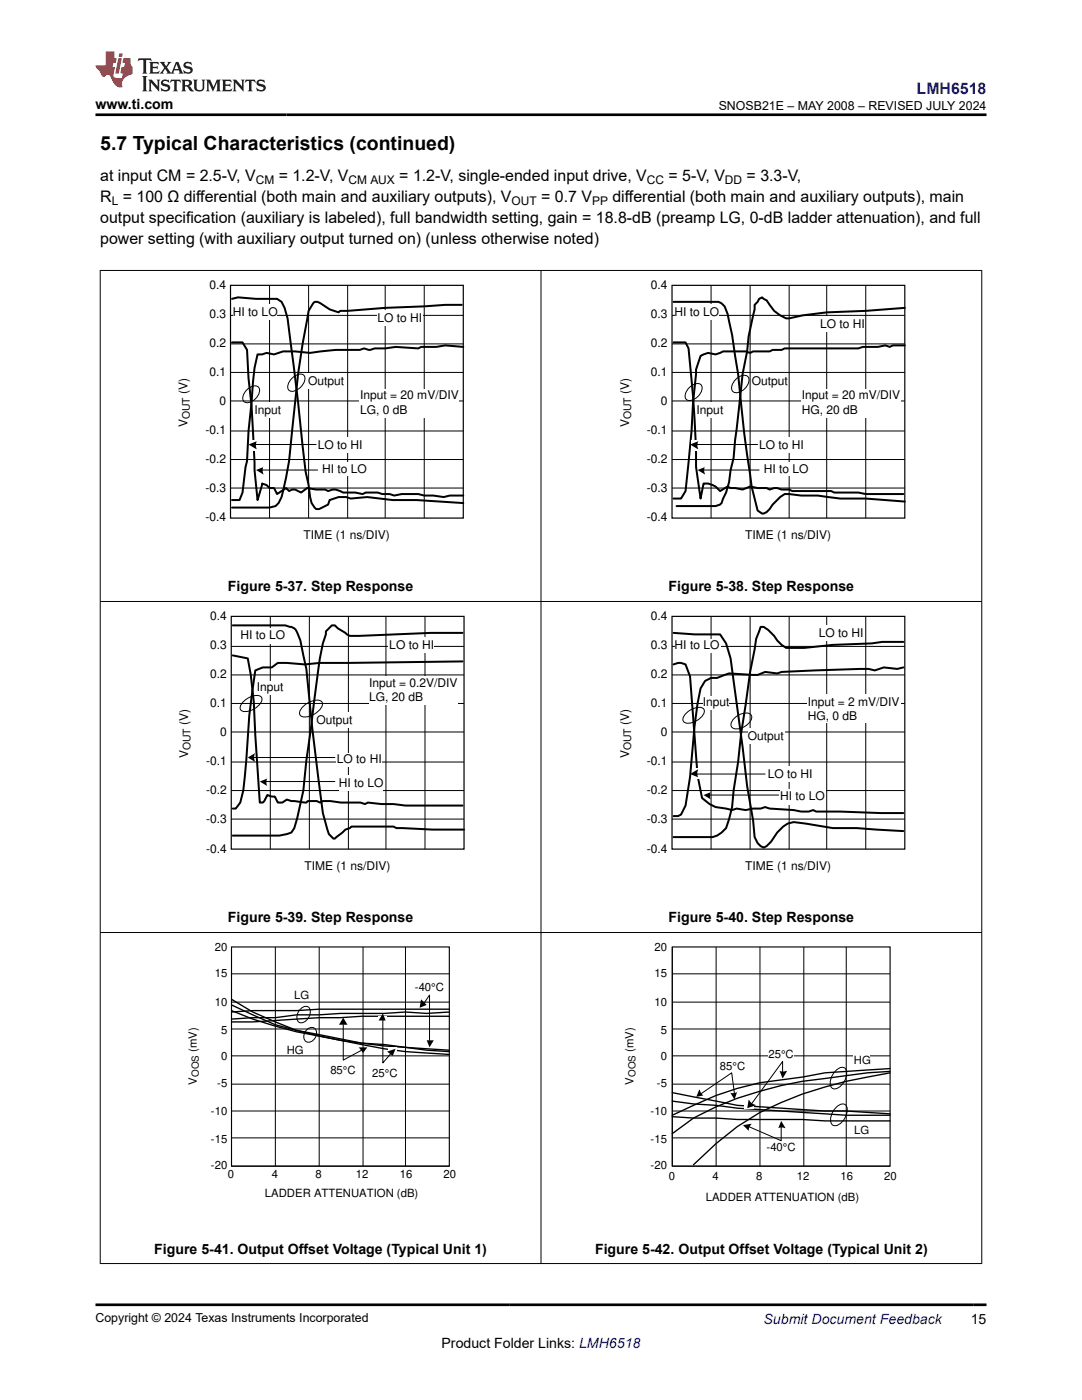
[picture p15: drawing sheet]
<svg xmlns="http://www.w3.org/2000/svg" width="216mm" height="279mm" viewBox="0 0 216 279" stroke-linecap="round" stroke-linejoin="round" font-family="sans-serif">
<defs><g id="words">
<text font-size="3.9" x="20" y="29.9">5.7 Typical Characteristics (continued)</text>
<text font-size="3.2" fill="#00f" x="182.9" y="18.7">LMH6518</text>
<g font-size="3.2">
<text x="20" y="36.1">at input CM = 2.5-V, V</text>
<text x="20" y="40.3">R = 100 Ω differential (both main and auxiliary outputs), V</text>
<text x="55.6" y="36.1">= 1.2-V, V</text>
<text x="79.7" y="36.1">= 1.2-V, single-ended input drive, V</text>
<text x="108" y="40.3">= 0.7 V</text>
<text x="122.2" y="40.3">differential (both main and auxiliary outputs), main</text>
<text x="133.4" y="36.1">= 5-V, V</text>
<text x="149" y="36.1">= 3.3-V,</text>
<text x="20" y="44.5">output specification (auxiliary is labeled), full bandwidth setting, gain = 18.8-dB (preamp LG, 0-dB ladder attenuation), and full</text>
<text x="20" y="48.8">power setting (with auxiliary output turned on) (unless otherwise noted)</text>
</g>
<g font-size="2.8">
<text x="19" y="21.8">www.ti.com</text>
<text x="45.5" y="118">Figure 5-37. Step Response</text>
<text x="133.4" y="118">Figure 5-38. Step Response</text>
<text x="45.5" y="184.1">Figure 5-39. Step Response</text>
<text x="133.4" y="184.1">Figure 5-40. Step Response</text>
<text x="30.8" y="250.2">Figure 5-41. Output Offset Voltage (Typical Unit 1)</text>
<text x="118.7" y="250.2">Figure 5-42. Output Offset Voltage (Typical Unit 2)</text>
<text x="88.1" y="269">Product Folder Links: LMH6518</text>
<text x="193.7" y="264.2">15</text>
</g>
<text font-size="2.8" fill="#00f" x="152.4" y="264.2">Submit Document Feedback</text>
<g font-size="2.5">
<text x="143.4" y="21.9">SNOSB21E – MAY 2008 – REVISED JULY 2024</text>
<text x="19" y="263.9">Copyright © 2024 Texas Instruments Incorporated</text>
</g>
<g font-size="2.4">
<text x="22.3" y="40.9">L</text>
<text x="51" y="36.7">CM</text>
<text x="69.5" y="36.7">CM AUX</text>
<text x="102.1" y="40.9">OUT</text>
<text x="118.1" y="40.9">PP</text>
<text x="129.1" y="36.7">CC</text>
<text x="144.7" y="36.7">DD</text>
<text x="41.8" y="57.7">0.4</text>
<text x="129.9" y="57.7">0.4</text>
<text x="41.8" y="63.5">0.3</text>
<text x="46.5" y="63.1">HI to LO</text>
<text x="75.3" y="64.2">LO to HI</text>
<text x="129.9" y="63.5">0.3</text>
<text x="134.6" y="63.1">HI to LO</text>
<text x="163.6" y="65.5">LO to HI</text>
<text x="41.8" y="69.3">0.2</text>
<text x="129.9" y="69.3">0.2</text>
<text x="41.8" y="75.1">0.1</text>
<text x="61.5" y="76.9">Output</text>
<text x="129.9" y="75.1">0.1</text>
<text x="150" y="76.9">Output</text>
<text x="37.4" y="78.6" transform="rotate(-90 37.4 78.6)">(V)</text>
<text x="43.8" y="80.9">0</text>
<text x="50.8" y="82.5">Input</text>
<text x="71.9" y="79.7">Input = 20 mV/DIV</text>
<text x="71.9" y="82.6">LG, 0 dB</text>
<text x="125.5" y="78.6" transform="rotate(-90 125.5 78.6)">(V)</text>
<text x="131.9" y="80.9">0</text>
<text x="139" y="82.5">Input</text>
<text x="160" y="79.7">Input = 20 mV/DIV</text>
<text x="160" y="82.6">HG, 20 dB</text>
<text x="37.4" y="85.3" transform="rotate(-90 37.4 85.3)">V</text>
<text x="41" y="86.7">-0.1</text>
<text x="63.4" y="89.5">LO to HI</text>
<text x="125.5" y="85.3" transform="rotate(-90 125.5 85.3)">V</text>
<text x="129.1" y="86.7">-0.1</text>
<text x="151.5" y="89.5">LO to HI</text>
<text x="41" y="92.5">-0.2</text>
<text x="64.3" y="94.3">HI to LO</text>
<text x="129.1" y="92.5">-0.2</text>
<text x="152.4" y="94.3">HI to LO</text>
<text x="41" y="98.3">-0.3</text>
<text x="129.1" y="98.3">-0.3</text>
<text x="41" y="104.1">-0.4</text>
<text x="60.6" y="107.6">TIME (1 ns/DIV)</text>
<text x="129.1" y="104.1">-0.4</text>
<text x="148.7" y="107.6">TIME (1 ns/DIV)</text>
<text x="41.9" y="123.8">0.4</text>
<text x="129.9" y="123.8">0.4</text>
<text x="41.9" y="129.6">0.3</text>
<text x="48" y="127.5">HI to LO</text>
<text x="77.7" y="129.5">LO to HI</text>
<text x="129.9" y="129.6">0.3</text>
<text x="134.6" y="129.6">HI to LO</text>
<text x="163.4" y="127.1">LO to HI</text>
<text x="41.9" y="135.4">0.2</text>
<text x="51.2" y="137.9">Input</text>
<text x="73.6" y="137.1">Input = 0.2V/DIV</text>
<text x="129.9" y="135.4">0.2</text>
<text x="41.9" y="141.2">0.1</text>
<text x="73.6" y="140">LG, 20 dB</text>
<text x="129.9" y="141.2">0.1</text>
<text x="140.2" y="140.9">Input</text>
<text x="161.2" y="140.8">Input = 2 mV/DIV</text>
<text x="161.2" y="143.7">HG, 0 dB</text>
<text x="37.6" y="144.7" transform="rotate(-90 37.6 144.7)">(V)</text>
<text x="43.9" y="147">0</text>
<text x="63.1" y="144.5">Output</text>
<text x="125.5" y="144.7" transform="rotate(-90 125.5 144.7)">(V)</text>
<text x="131.9" y="147">0</text>
<text x="149.2" y="147.8">Output</text>
<text x="37.6" y="151.3" transform="rotate(-90 37.6 151.3)">V</text>
<text x="41.1" y="152.8">-0.1</text>
<text x="67.2" y="152.3">LO to HI</text>
<text x="125.5" y="151.3" transform="rotate(-90 125.5 151.3)">V</text>
<text x="129.1" y="152.8">-0.1</text>
<text x="153.2" y="155.2">LO to HI</text>
<text x="41.1" y="158.5">-0.2</text>
<text x="67.6" y="157">HI to LO</text>
<text x="129.1" y="158.5">-0.2</text>
<text x="155.7" y="159.7">HI to LO</text>
<text x="41.1" y="164.3">-0.3</text>
<text x="129.1" y="164.3">-0.3</text>
<text x="41.1" y="170.1">-0.4</text>
<text x="60.7" y="173.7">TIME (1 ns/DIV)</text>
<text x="129.1" y="170.1">-0.4</text>
<text x="148.7" y="173.7">TIME (1 ns/DIV)</text>
</g>
<g font-size="2.3">
<text x="42.8" y="189.7">20</text>
<text x="130.6" y="189.7">20</text>
<text x="42.8" y="195">15</text>
<text x="82.8" y="197.9">-40°C</text>
<text x="130.6" y="195">15</text>
<text x="42.8" y="200.7">10</text>
<text x="58.7" y="199.4">LG</text>
<text x="130.6" y="200.7">10</text>
<text x="39.3" y="210" transform="rotate(-90 39.3 210)">(mV)</text>
<text x="44.1" y="206.3">5</text>
<text x="126.4" y="210" transform="rotate(-90 126.4 210)">(mV)</text>
<text x="131.8" y="206.3">5</text>
<text x="44.1" y="211.5">0</text>
<text x="57.2" y="210.3">HG</text>
<text x="65.9" y="214.3">85°C</text>
<text x="74.3" y="215">25°C</text>
<text x="131.8" y="211.5">0</text>
<text x="143.7" y="213.5">85°C</text>
<text x="153.3" y="211.1">25°C</text>
<text x="170.4" y="212.3">HG</text>
<text x="39.3" y="216.4" transform="rotate(-90 39.3 216.4)">V</text>
<text x="43.3" y="216.9">-5</text>
<text x="126.4" y="216.4" transform="rotate(-90 126.4 216.4)">V</text>
<text x="131.1" y="216.9">-5</text>
<text x="42.1" y="222.5">-10</text>
<text x="129.8" y="222.5">-10</text>
<text x="170.4" y="226.3">LG</text>
<text x="42.1" y="233.3">-20</text>
<text x="42.1" y="228.1">-15</text>
<text x="129.8" y="233.3">-20</text>
<text x="129.8" y="228.1">-15</text>
<text x="153" y="229.7">-40°C</text>
<text x="45.5" y="235.1">0</text>
<text x="52.9" y="238.9">LADDER ATTENUATION (dB)</text>
<text x="54.2" y="235.1">4</text>
<text x="62.9" y="235.1">8</text>
<text x="71" y="235.1">12</text>
<text x="79.8" y="235.1">16</text>
<text x="88.5" y="235.1">20</text>
<text x="133.4" y="235.5">0</text>
<text x="140.8" y="239.8">LADDER ATTENUATION (dB)</text>
<text x="142.2" y="235.5">4</text>
<text x="150.9" y="235.5">8</text>
<text x="159" y="235.5">12</text>
<text x="167.7" y="235.5">16</text>
<text x="176.4" y="235.5">20</text>
</g>
<g font-size="2.1">
<text x="37.9" y="83.7" transform="rotate(-90 37.9 83.7)">OUT</text>
<text x="126" y="83.7" transform="rotate(-90 126 83.7)">OUT</text>
<text x="38" y="149.7" transform="rotate(-90 38 149.7)">OUT</text>
<text x="126" y="149.7" transform="rotate(-90 126 149.7)">OUT</text>
</g>
<g font-size="2">
<text x="39.7" y="214.9" transform="rotate(-90 39.7 214.9)">OOS</text>
<text x="126.8" y="214.9" transform="rotate(-90 126.8 214.9)">OOS</text>
</g>
</g></defs>
<path d="M46.3 59.6l1.2-.3 3.6 .3h4.2l.9 .6 .6 1.2 .6 2.1 2.1 16.8 1.5 13.8 .6 2.7 .3 2.4 .3 1.2 .9 1.2h.6l1.8-.9 .3-.9a4.9 4.9 0 0 1 4.2-.3l3.3-.3 5.1 .6h4.8l9.2 .6M46.3 68.3h2.1l.9 1.5 .3 5.7a212.3 212.3 0 0 1 1.2 18.3l.6 6 .9-3.3 .9 .3 .6 .6h.9l.6 1.2 1.8-1.2 .6 .6 .6-.3h.6l1.2 .6 1.2-.9 1.8 .3h1.8l.6 .3a2.76 2.76 0 0 1 3 .3h2.4l1.5 .3 .6-.3a8.4 8.4 0 0 1 3.3 .3h1.5l.9 .3a13.8 13.8 0 0 1 6 0h1.7l2.1 .3 1.2-.3h2.7M92.1 60.8h-3.3l-11.9 .6-9 .6-.3 .3a7.6 7.6 0 0 1-3.6-1.8l-.6-.3h-.6l-1.2 1.8a202.6 202.6 0 0 0-3.3 24 67.9 67.9 0 0 1-2.1 13.2l-.6 1.2-.6 .6-1.2 .3h-7.5M92.4 69.2l-3.6-.3-1.8 .3h-2.9l-.6 .3-4.5-.3-2.1 .3h-2.1l-.9 .3-1.2-.3-.9 .3a42.4 42.4 0 0 0-9.9 .6l-3-.3h-2.4l-1.8 .6-1.5-.3-.9 .3h-.9l-.6 2.7-.3 2.7-.9 9.9-.3 6-.3 1.2-.6 5.1-.6 1.5h-1.5" fill="none" stroke="#000" stroke-width=".4"/>
<path d="M53.8 56.9v46.5M61.6 56.9v46.5M69.4 56.9v46.5M76.9 56.9v46.5M84.7 56.9v46.5M46 74.3h46.4M46 68.6h46.4M46 62.9h46.4M46 97.4h46.4M46 91.7h46.4M46 86h46.4M46 80h46.4" fill="none" stroke="#000" stroke-width=".2"/>
<path d="M46 56.9h46.4v46.5h-46.4z" fill="none" stroke="#000" stroke-width=".24"/>
<g fill="#fff">
<path d="M64.3 92.3h9v2.7h-9z" fill-rule="evenodd"/>
<path d="M75.4 62h9v3h-9z" fill-rule="evenodd"/>
<path d="M46.6 60.8h8.7v3h-8.7z" fill-rule="evenodd"/>
<path d="M63.4 87.2h9v3h-9z" fill-rule="evenodd"/>
<path d="M71.8 77.6h19.7v5.7h-19.7z" fill-rule="evenodd"/>
</g>
<path d="M58.3 75.5a1.86 1.86 0 0 1 2.3-.6 1.86 1.86 0 0 1-.6 2.4 1.86 1.86 0 0 1-2.4 .6 1.86 1.86 0 0 1 .7-2.4z" fill="none" stroke="#000" stroke-width=".2"/>
<g fill="#fff">
<path d="M61.6 74.6h7.2v3h-7.2z" fill-rule="evenodd"/>
<path d="M50.8 80.3h5.4v3h-5.4z" fill-rule="evenodd"/>
</g>
<path d="M52.3 93.8h11.1" fill="none" stroke="#000" stroke-width=".2"/>
<path d="M51.1 93.8l1.5-.6v-.1a1.86 1.86 0 0 0 0 1.6z" fill-rule="evenodd" fill="#000"/>
<path d="M49.9 87.8h1.5v2.1h-1.5z" fill-rule="evenodd" fill="#fff"/>
<g fill="none" stroke="#000" stroke-width=".2">
<path d="M141.9 56.9v46.5M149.7 56.9v46.5M157.5 56.9v46.5M165 56.9v46.5M172.8 56.9v46.5M49.2 77.8a1.8 1.8 0 0 1 2.4-.6 1.8 1.8 0 0 1-.6 2.4 1.8 1.8 0 0 1-2.3 .5 1.8 1.8 0 0 1 .5-2.3zM134.1 74.3h46.4M134.1 68.6h46.4M134.1 62.9h46.4M50.8 88.7h12.3M134.1 97.4h46.4M134.1 91.7h46.4"/>
<path d="M134.1 86h46.4M134.1 80h46.4"/>
</g>
<path d="M49.6 88.7l1.6-.6a1.73 1.73 0 0 0 0 1.5z" fill-rule="evenodd" fill="#000"/>
<path d="M134.4 68.3h2.4l.6 1.2a232.9 232.9 0 0 1 1.5 23.7l.9 6.3 .6-3a3.7 3.7 0 0 1 3.3 1.5l1.5-.9 .6 .3h.9l1.5 .3 1.5-.6 1.5 .3h1.8l.6 .3 .9-.3h.6l.9 .3h1.5l.6 .3h7.8l.6 .3h4.8l1.5 .3h7.4M134.4 60.2h9l.6 .3 .6 .6 .6 1.5 .3 1.5a203.2 203.2 0 0 1 3 22.2l1.5 10.8 1.2 4.8 .9 .6a2.54 2.54 0 0 0 2.1-1.8l1.5-1.5 .9-.6 3.3 .3h3.3l4.5 .6h5.1l7.7 .6M180.5 68.9h-2.4l-.6 .3-.9-.3-1.5 .3h-2.9l-.9 .3h-14.7l-.6 .3h-1.8l-.6 .3h-3.3l-.6 .3-.9-.3h-4.5l-1.5 .6-1.5-.3-1.5 .6-.9 2.7-.6 6.6-.3 5.7-1.2 12-.9 1.5h-1.5M180.5 61.4l-7.7 .6-7.8 .3-4.8 .6-2.7 .6h-.6a7.2 7.2 0 0 1-3.9-3.6l-.9-.6-.6 .3-.3 .6-.6 .6v.9l-1.2 5.4-.3 3-.9 4.5-1.8 16.8-.6 2.4-.3 2.4-.6 2.1-.9 2.1-.3 .3-.9 .3h-7.8" fill="none" stroke="#000" stroke-width=".4"/>
<path d="M134.1 56.9h46.4v46.5h-46.4z" fill="none" stroke="#000" stroke-width=".24"/>
<g fill="#fff">
<path d="M152.4 92.3h9v2.7h-9z" fill-rule="evenodd"/>
<path d="M163.8 63.2h8.7v3h-8.7z" fill-rule="evenodd"/>
<path d="M134.7 60.8h8.7v3h-8.7z" fill-rule="evenodd"/>
<path d="M151.5 87.2h9v3h-9z" fill-rule="evenodd"/>
<path d="M159.9 77.6h19.7v5.7h-19.7z" fill-rule="evenodd"/>
</g>
<path d="M146.8 75.7a1.86 1.86 0 0 1 2.4-.6 1.86 1.86 0 0 1-.6 2.4 1.86 1.86 0 0 1-2.4 .6 1.86 1.86 0 0 1 .6-2.4z" fill="none" stroke="#000" stroke-width=".2"/>
<g fill="#fff">
<path d="M150 74.6h7.2v3h-7.2z" fill-rule="evenodd"/>
<path d="M138.9 80.3h5.4v3h-5.4z" fill-rule="evenodd"/>
</g>
<path d="M140.4 93.8h11.1" fill="none" stroke="#000" stroke-width=".2"/>
<path d="M139.2 93.8l1.5-.6v-.1a1.86 1.86 0 0 0 0 1.6z" fill-rule="evenodd" fill="#000"/>
<path d="M138 87.8h1.5v2.1h-1.5z" fill-rule="evenodd" fill="#fff"/>
<g fill="none" stroke="#000" stroke-width=".2">
<path d="M137.5 77.4a1.82 1.82 0 0 1 2.4-.6 1.82 1.82 0 0 1-.6 2.3 1.82 1.82 0 0 1-2.4 .6 1.82 1.82 0 0 1 .6-2.3zM138.9 88.7h12.3M46.1 134.7h46.5M46.1 129h46.5M53.9 123v46.5M61.7 123v46.5M69.5 123v46.5M77 123v46.5M84.8 123v46.5M46.1 157.8h46.5M46.1 152.1h46.5M46.1 146.1h46.5"/>
<path d="M46.1 140.4h46.5M46.1 163.5h46.5"/>
</g>
<path d="M137.7 88.7l1.6-.6a1.73 1.73 0 0 0 0 1.5z" fill-rule="evenodd" fill="#000"/>
<path d="M46.1 123h46.5v46.5h-46.5z" fill="none" stroke="#000" stroke-width=".24"/>
<g fill="#fff">
<path d="M67.7 154.8h8.7v3h-8.7z" fill-rule="evenodd"/>
<path d="M77.6 127.2h9v3h-9z" fill-rule="evenodd"/>
<path d="M47.9 125.4h9v3h-9z" fill-rule="evenodd"/>
<path d="M67.1 150.3h9v2.7h-9z" fill-rule="evenodd"/>
<path d="M73.7 135h17.7v5.7h-17.7z" fill-rule="evenodd"/>
<path d="M63.2 142.2h7.2v3h-7.2z" fill-rule="evenodd"/>
<path d="M51.2 135.9h5.4v2.7h-5.4z" fill-rule="evenodd"/>
</g>
<path d="M53 156h13.8" fill="none" stroke="#000" stroke-width=".2"/>
<path d="M51.8 156l1.5-.7a1.73 1.73 0 0 0 0 1.6z" fill-rule="evenodd" fill="#000"/>
<path d="M50 153.9h1.5v2.1h-1.5z" fill-rule="evenodd" fill="#fff"/>
<g fill="none" stroke="#000" stroke-width=".2">
<path d="M134.1 134.7h46.4M134.1 129h46.4M141.9 123v46.5M149.7 123v46.5M157.5 123v46.5M165 123v46.5M172.8 123v46.5M48.5 140.1a3.5 3.5 0 0 1 3.5-1.2 .9 .9 0 0 1 0 1.4 3.6 3.6 0 0 1-3.8 1.6 .9 .9 0 0 1 0-1.4zM50.6 151.2h16.2M60.4 141.1a3.7 3.7 0 0 1 3.6-1.2 .94 .94 0 0 1 .1 1.4 3.8 3.8 0 0 1-4 1.6 .94 .94 0 0 1-.1-1.4zM134.1 157.8h46.4M134.1 152.1h46.4"/>
<path d="M134.1 146.1h46.4M134.1 140.4h46.4M134.1 163.5h46.4"/>
</g>
<path d="M49.4 151.2l1.5-.9v.1a1.8 1.8 0 0 0 0 1.7z" fill-rule="evenodd" fill="#000"/>
<path d="M46.4 124.8h10.5l.9 .3a1.56 1.56 0 0 1 1.5 1.2l.6 1.5 1.2 5.7a586.5 586.5 0 0 0 3.3 28.8l.9 3.3a3.4 3.4 0 0 0 1.2 1.8h.3l2.1-1.8 .9-.3 .3-.3h8.4l.6 .3 7.2 .3h6.3M46.4 130.8l3 .6 .6 3.3 .6 5.4 1.2 20.1h.6l.3-.3 .6-1.2 .9 .3h.6l.6 1.2h.9l.9-.6 .9 .3 2.7 .3h.3l.3-.3a3.8 3.8 0 0 1 2.4 .3l.6-.3h.9a29.9 29.9 0 0 0 6.6 .3l.9 .3 .6-.3 2.7 .3h2.4l2.4 .3h11.4M92.3 132l-28.5 .3-3 .3-5.4-.3-1.2 .9h-1.8l-1.5 .6-1.2 9-.6 9-.6 6-.6 2.4-.9 1.2h-.6M92.3 126.3h-6.3l-16.2 .6-2.4-1.5-.6-.6h-.6l-1.2 1.2v.6a62.4 62.4 0 0 0-2.4 13.8l-1.5 11.4-.6 6-1.8 7.5-.6 .9-2.4 .6h-9.3" fill="none" stroke="#000" stroke-width=".4"/>
<path d="M134.1 123h46.4v46.5h-46.4z" fill="none" stroke="#000" stroke-width=".24"/>
<g fill="#fff">
<path d="M155.7 157.5h9v3h-9z" fill-rule="evenodd"/>
<path d="M163.5 124.8h9v3h-9z" fill-rule="evenodd"/>
<path d="M134.7 127.5h9v2.7h-9z" fill-rule="evenodd"/>
<path d="M153.3 153h9v3h-9z" fill-rule="evenodd"/>
<path d="M161.1 138.6h18.5v5.7h-18.5z" fill-rule="evenodd"/>
<path d="M149.4 145.5h7.2v3h-7.2z" fill-rule="evenodd"/>
<path d="M140.4 138.9h5.1v2.7h-5.1z" fill-rule="evenodd"/>
</g>
<path d="M141.6 158.7h13.8" fill="none" stroke="#000" stroke-width=".2"/>
<path d="M140.4 158.7l1.4-.7a1.53 1.53 0 0 0 .1 1.6z" fill-rule="evenodd" fill="#000"/>
<path d="M138 153.9h1.5v2.1h-1.5z" fill-rule="evenodd" fill="#fff"/>
<path d="M136.8 142.4a3.4 3.4 0 0 1 3.4-1.1 .9 .9 0 0 1 .1 1.4 3.5 3.5 0 0 1-3.7 1.5 .9 .9 0 0 1-.1-1.4zM146.4 143.5a3.1 3.1 0 0 1 3.3-1 1.11 1.11 0 0 1-.2 1.8 3.1 3.1 0 0 1-3.3 1 1.11 1.11 0 0 1 .2-1.8z" fill="none" stroke="#000" stroke-width=".2"/>
<path d="M134.4 132.6l.9-.3h.6l.9 .3 .9 2.4 1.5 19.8 .9 4.5 1.5 1.2 1.2 .6 3.3 .6 .9-.3 1.8 .3 1.5-.3h1.5l.9-.3 .9 .3 4.8 .3 1.5 .3h1.5l.9-.3 .6 .3 17.3 .3M134.4 126.3l4.2 .3h5.1l1.2 1.8 .9 3 2.4 17.7 .9 7.8 1.2 6.9 .3 3.3 .6 1.2 .6 .6 .6 .3 .6-.3 .9-.9 1.2-1.8 1.2-1.2 .9-.6 1.2-.3 7.8 1.2h4.8l9.2 .6M180.2 133.2l-1.2 .3-2.7-.3-1.8 .6-1.1-.3h-1.8l-15.6 .6-.9 .3-2.4-.3-1.5 .6-5.7-.3-2.4 .9h-1.2l-1.2 .6-.9 1.5-.6 3-.6 4.5-.9 10.2-.9 5.7-.9 1.8-.6 .3h-.9M180.2 128.1h-4.2l-2 .3-7.8 .3-5.7 .6h-3.6l-.9-.6-.9-.9-.6-.9-1.2-1.2-.9-.6h-.6l-.9 2.4-1.2 6.6-1.8 12.3-.6 5.7-.9 5.7-.3 3.3-.6 2.4a4.3 4.3 0 0 1-3.3 3.6h-7.8" fill="none" stroke="#000" stroke-width=".4"/>
<path d="M138.9 153.3h.6v2.1h-.6z" fill-rule="evenodd" fill="#fff"/>
<path d="M138.9 154.5h13.8" fill="none" stroke="#000" stroke-width=".2"/>
<path d="M137.7 154.5l1.6-.9a1.73 1.73 0 0 0 0 1.5z" fill-rule="evenodd" fill="#000"/>
<g fill="#fff">
<path d="M57.2 208.2h3.4v2.8h-3.4z" fill-rule="evenodd"/>
<path d="M82.9 195.8h5.6v2.8h-5.6z" fill-rule="evenodd"/>
<path d="M58.6 197.5h3.1v2.5h-3.1z" fill-rule="evenodd"/>
</g>
<path d="M46.2 199.4l4.2 2.6 4.5 1.9 4.3 1.7 4.5 1.2a233.4 233.4 0 0 0 17.2 3.1l8.8 .5M46.2 200.6l8.7 3.9 4.3 1.1 13 2.6 4.5 .5 4.2 .3 4.2 .6 4.6 .3M46.2 201.7a76.8 76.8 0 0 0 17.5 5.1l4.2 .8 4.3 .6 4.5 .3 4.2 .5 8.8 .6M89.7 202.8h-17.5l-4.3 .3h-4.2l-13.3 .8h-4.2M89.7 202l-4.6 .3-4.2-.3-4.2 .3h-8.8l-4.2 .2h-4.5l-4.3 .6h-4.5l-4.2 .3M89.7 201.4h-26l-4.5 .3h-8.8l-4.2 .3" fill="none" stroke="#000" stroke-width=".27"/>
<path d="M46.2 189h43.5v43.7h-43.5z" fill="none" stroke="#000" stroke-width=".23"/>
<g fill="none" stroke="#000" stroke-width=".2">
<path d="M46.2 189v43.7h43.5M46.2 200h43.5M46.2 194.3h43.5M54.9 189v43.7M63.7 189v43.7M72.4 189v43.7M80.9 189v43.7M46.2 216.4h43.5M46.2 210.7h43.5M46.2 205.4h43.5M59.9 201.4a1.11 1.11 0 0 1 1.6-.5 1.11 1.11 0 0 1 .3 1.6 1.8 1.8 0 0 1-2.1 1.5 1.8 1.8 0 0 1 .2-2.6zM61.2 205.5a1.11 1.11 0 0 1 1.5-.3 1.11 1.11 0 0 1 .4 1.4 1.56 1.56 0 0 1-2 1.3 1.56 1.56 0 0 1 .1-2.4z"/>
<path d="M46.2 227.1h43.5M46.2 221.7h43.5"/>
</g>
<path d="M66 212.4h5v2.6h-5z" fill-rule="evenodd" fill="#fff"/>
<path d="M68.5 204.5v7.1l3.7-2M84.6 200.3l1.1-1.7v9" fill="none" stroke="#000" stroke-width=".2"/>
<path d="M68.5 203.1l.8 1.4h-1.7zM71.6 209h1.7l-.9 1.2zM84 199.4l1.1 1.2-1.4 .5zM85.1 207.6h1.5l-.9 1.4z" fill="#000"/>
<g fill="#fff">
<path d="M75.5 202.8h1.7v.6h-1.7z" fill-rule="evenodd"/>
<path d="M77.5 209h1.7v.9h-1.7z" fill-rule="evenodd"/>
</g>
<path d="M76.4 203.4v8.7l1.7-1.9" fill="none" stroke="#000" stroke-width=".2"/>
<path d="M76.4 202.3l.6 1.4h-1.5zM77.2 209.9l1.7-.6-.5 1.4z" fill="#000"/>
<g fill="#fff">
<path d="M74.4 213h4.8v2.5h-4.8z" fill-rule="evenodd"/>
<path d="M153.1 227.7h5.6v2.8h-5.6z" fill-rule="evenodd"/>
<path d="M170.6 224.3h2.8v2.8h-2.8z" fill-rule="evenodd"/>
</g>
<path d="M134.1 189h43.5v43.7h-43.5z" fill="none" stroke="#000" stroke-width=".23"/>
<g fill="none" stroke="#000" stroke-width=".2">
<path d="M134.1 189v43.7h43.5M134.1 200h43.5M134.1 194.3h43.5M142.9 189v43.7M151.6 189v43.7M160.4 189v43.7M168.9 189v43.7M134.1 216.4h43.5M134.1 210.7h43.5M134.1 205.4h43.5M166.9 213.5a1.26 1.26 0 0 1 1.9-.1 3.2 3.2 0 0 1-2.3 3.9 1.16 1.16 0 0 1-.8-1.7 4 4 0 0 1 1.2-2.1zM134.1 227.1h43.5"/>
<path d="M134.1 221.7h43.5M167 220.9a1.28 1.28 0 0 1 1.9-.2 3.2 3.2 0 0 1-2.3 4 1.17 1.17 0 0 1-.8-1.8 4 4 0 0 1 1.2-2z"/>
</g>
<g fill="#fff">
<path d="M143.7 211.6h5.1v2.5h-5.1z" fill-rule="evenodd"/>
<path d="M153.3 209h5.1v2.8h-5.1z" fill-rule="evenodd"/>
</g>
<path d="M134.1 218.1l13 2.5 17.5 1.1h4.3l8.7 .6M134.1 219.7l4.3 .6 4.5 .3 4.2 .6 13 .8a136 136 0 0 0 17.5 .6M177.6 213.8l-4.5 .3-8.5 1.1a72.2 72.2 0 0 0-26.2 7.9l-4.3 3.1M177.6 213.3l-13 .8-4.5 .9-4.2 .5a51.4 51.4 0 0 0-17.5 5.1l-4.3 2M177.6 214.1a91 91 0 0 0-21.7 5.9l-4.3 2-4.5 2.8-4.2 3.4-4.5 4.2M134.1 222.9l13 .5h13l4.5 .3h13" fill="none" stroke="#000" stroke-width=".27"/>
<path d="M170.3 210.2h3.4v2.8h-3.4z" fill-rule="evenodd" fill="#fff"/>
<path d="M139.8 218.3l6.2-4.2 .6 4.2M149.4 224.8l6.5 2.9v-2.9" fill="none" stroke="#000" stroke-width=".2"/>
<g fill="#000">
<path d="M139.5 217.5h.1a1.63 1.63 0 0 0 .9 1.2l-1.6 .2z" fill-rule="evenodd"/>
<path d="M145.7 218.1a1.26 1.26 0 0 0 1.4-.3l-.5 1.7z" fill-rule="evenodd"/>
<path d="M148.3 224.5l1.7-.2a1.63 1.63 0 0 0-.6 1.4z" fill-rule="evenodd"/>
<path d="M155.9 223.7l.8 1.5a1.63 1.63 0 0 0-1.5 0z" fill-rule="evenodd"/>
</g>
<path d="M148.5 220.3h2v.9h-2z" fill-rule="evenodd" fill="#fff"/>
<path d="M19.9 54h176.1M20 53.9v198.3M107.9 53.9v198.3M195.9 53.9v198.3M19.9 120h176.1M19.9 186.1h176.1M156.2 214.1v-2.3l-6.3 8.5M19.9 252.2h176.1" fill="none" stroke="#000" stroke-width=".2"/>
<g fill="#000">
<path d="M155.5 213.7a1.63 1.63 0 0 0 1.4 0l.1 .1-.8 1.4z" fill-rule="evenodd"/>
<path d="M149.4 219.5l.1 .1a2.17 2.17 0 0 0 1.3 1l-1.7 .6z" fill-rule="evenodd"/>
</g>
<path d="M27.7 11.6l-.2 .6 .5-.2h.6v.1v2.2l-.2 .4h1l-.2-.4v-2.2v-.1h.5l.5 .2-.1-.6zM29.8 12.4l.2 .3v1.6l-.2 .4h1.9l.1-.6a1.08 1.08 0 0 1-1.3 .2v-.7h.6l.4 .2v-.7l-.4 .2h-.6v-.5l.2-.2a1 1 0 0 1 1 .3l-.1-.5zM31.8 12.4l1 1.1-1 1.2h.9l-.2-.2 .4-.8 .5 .8-.2 .2h1.6l-.2-.2 .1-.5h1l.1 .5-.1 .2h.9l-.2-.4-.8-1.9h-.5l-1 2.1-.8-1.1 .9-1h-.8l.2 .2-.5 .6-.3-.6 .1-.2zM35.2 12.8l.4 1h-.8zM36.8 12.5a.65 .65 0 0 0-.2 .7 .65 .65 0 0 0 .6 .5l.7 .1 .1 .3a.79 .79 0 0 1-.7 .4 .79 .79 0 0 1-.7-.5l.1 .7 .2-.1a.93 .93 0 0 0 1.1 0 .93 .93 0 0 0 .4-.9 1.46 1.46 0 0 0-1.2-.6l-.1-.3a1.09 1.09 0 0 1 1.2 .2l-.2-.6-.1 .1-.6-.2zM28.4 15.2l.2 .4v2.2l-.2 .4h1l-.2-.4v-2.2l.2-.4zM29.6 15.9l.2 .4v1.5l-.2 .4h.8l-.3-.4v-1.3l1.7 1.8v-2l.2-.4h-.8l.2 .2 .1 1.1-1.2-1.3zM32.3 16a.65 .65 0 0 0-.2 .8 .65 .65 0 0 0 .7 .4l.6 .2 .1 .2a.79 .79 0 0 1-.7 .4 .79 .79 0 0 1-.7-.5l.1 .7 .2-.1a.93 .93 0 0 0 1.1 .1 .93 .93 0 0 0 .4-1 1.46 1.46 0 0 0-1.2-.5l-.1-.4a1.09 1.09 0 0 1 1.2 .2l-.2-.6-.1 .1-.6-.1zM34.1 15.9l-.1 .6a.63 .63 0 0 1 .7-.3l.1 1.6-.3 .4h1l-.2-.4v-1.6a.66 .66 0 0 1 .8 .3l-.1-.6zM36.2 15.9l.2 .4v1.5l-.2 .4h.9l-.2-.2v-.7h.5l.1 .2a.79 .79 0 0 0 1.2 .6l-1-.9a.61 .61 0 0 0 .6-.6 .61 .61 0 0 0-.5-.7zM36.9 16.2h.2a.47 .47 0 0 1 .5 .1 .47 .47 0 0 1 .1 .5l-.2 .1-.6 .1zM38.5 15.9l.2 .2a2.27 2.27 0 0 0 .4 2 1.04 1.04 0 0 0 1.7-.7v-1.3l.2-.2h-.8l.2 .4v1.1a.6 .6 0 0 1-.6 .6 .6 .6 0 0 1-.6-.6v-1.1l.3-.4zM41.1 15.9l.2 .4v1.5l-.2 .4h.7l-.2-.4v-1.4l.9 1.9 .8-1.9v1.4l-.2 .4h1l-.3-.4v-1.5l.3-.4h-.8l-.7 1.5-.7-1.5zM44.3 15.9l.2 .4v1.5l-.2 .4h1.9l.1-.6a1.09 1.09 0 0 1-1.3 .2v-.7h.6l.4 .2v-.6l-.4 .2h-.6v-.6l.2-.1a1.01 1.01 0 0 1 1 .3l-.1-.6zM46.4 15.9l.3 .4v1.5l-.3 .4h.8l-.2-.4v-1.3l1.6 1.8v-2l.2-.4h-.7l.2 .2v1.1l-1.2-1.3zM49 15.9l-.1 .6a.63 .63 0 0 1 .8-.3v1.6l-.3 .4h1l-.2-.4v-1.6a.66 .66 0 0 1 .8 .3l-.1-.6zM51.4 16a.65 .65 0 0 0-.2 .8 .65 .65 0 0 0 .6 .4l.6 .2 .2 .2a.79 .79 0 0 1-.8 .4 .79 .79 0 0 1-.6-.5l.1 .7 .2-.1a.93 .93 0 0 0 1 .1 .93 .93 0 0 0 .5-1 1.46 1.46 0 0 0-1.3-.5l-.1-.4a1.09 1.09 0 0 1 1.3 .2l-.2-.6-.2 .1-.5-.1z" fill="#231f20"/>
<path d="M21.1 10.3v2.7h-2.1l.1 .4 .9 1a.95 .95 0 0 0 .9 .9 .59 .59 0 0 1 .6-.4 .59 .59 0 0 1 .5 .3l.4 .8a1.59 1.59 0 0 0 2.1 1.4 1.61 1.61 0 0 1 1-2.3l1-.3-.1-1.5a1.59 1.59 0 0 1-.4-1.7h-1.4l-.2 .9h.5l-.1 .9h-.5l-.2 .9v.3l.4 .1-.2 .9h-.6a.73 .73 0 0 1-1.1-.7l.3-1.5h-.5l.2-.9h.5l.2-.9h-.5v-1.3zM23.6 11.6l-.6 3.1h.7l.6-3.1zM23.8 10.7l-.1 .6h.7l.1-.6z" fill="#ed1c24"/>
<path d="M19 22.9h177.8M19 260.4h177.8" fill="none" stroke="#000" stroke-width=".53"/>
<use href="#words"/>
</svg>
